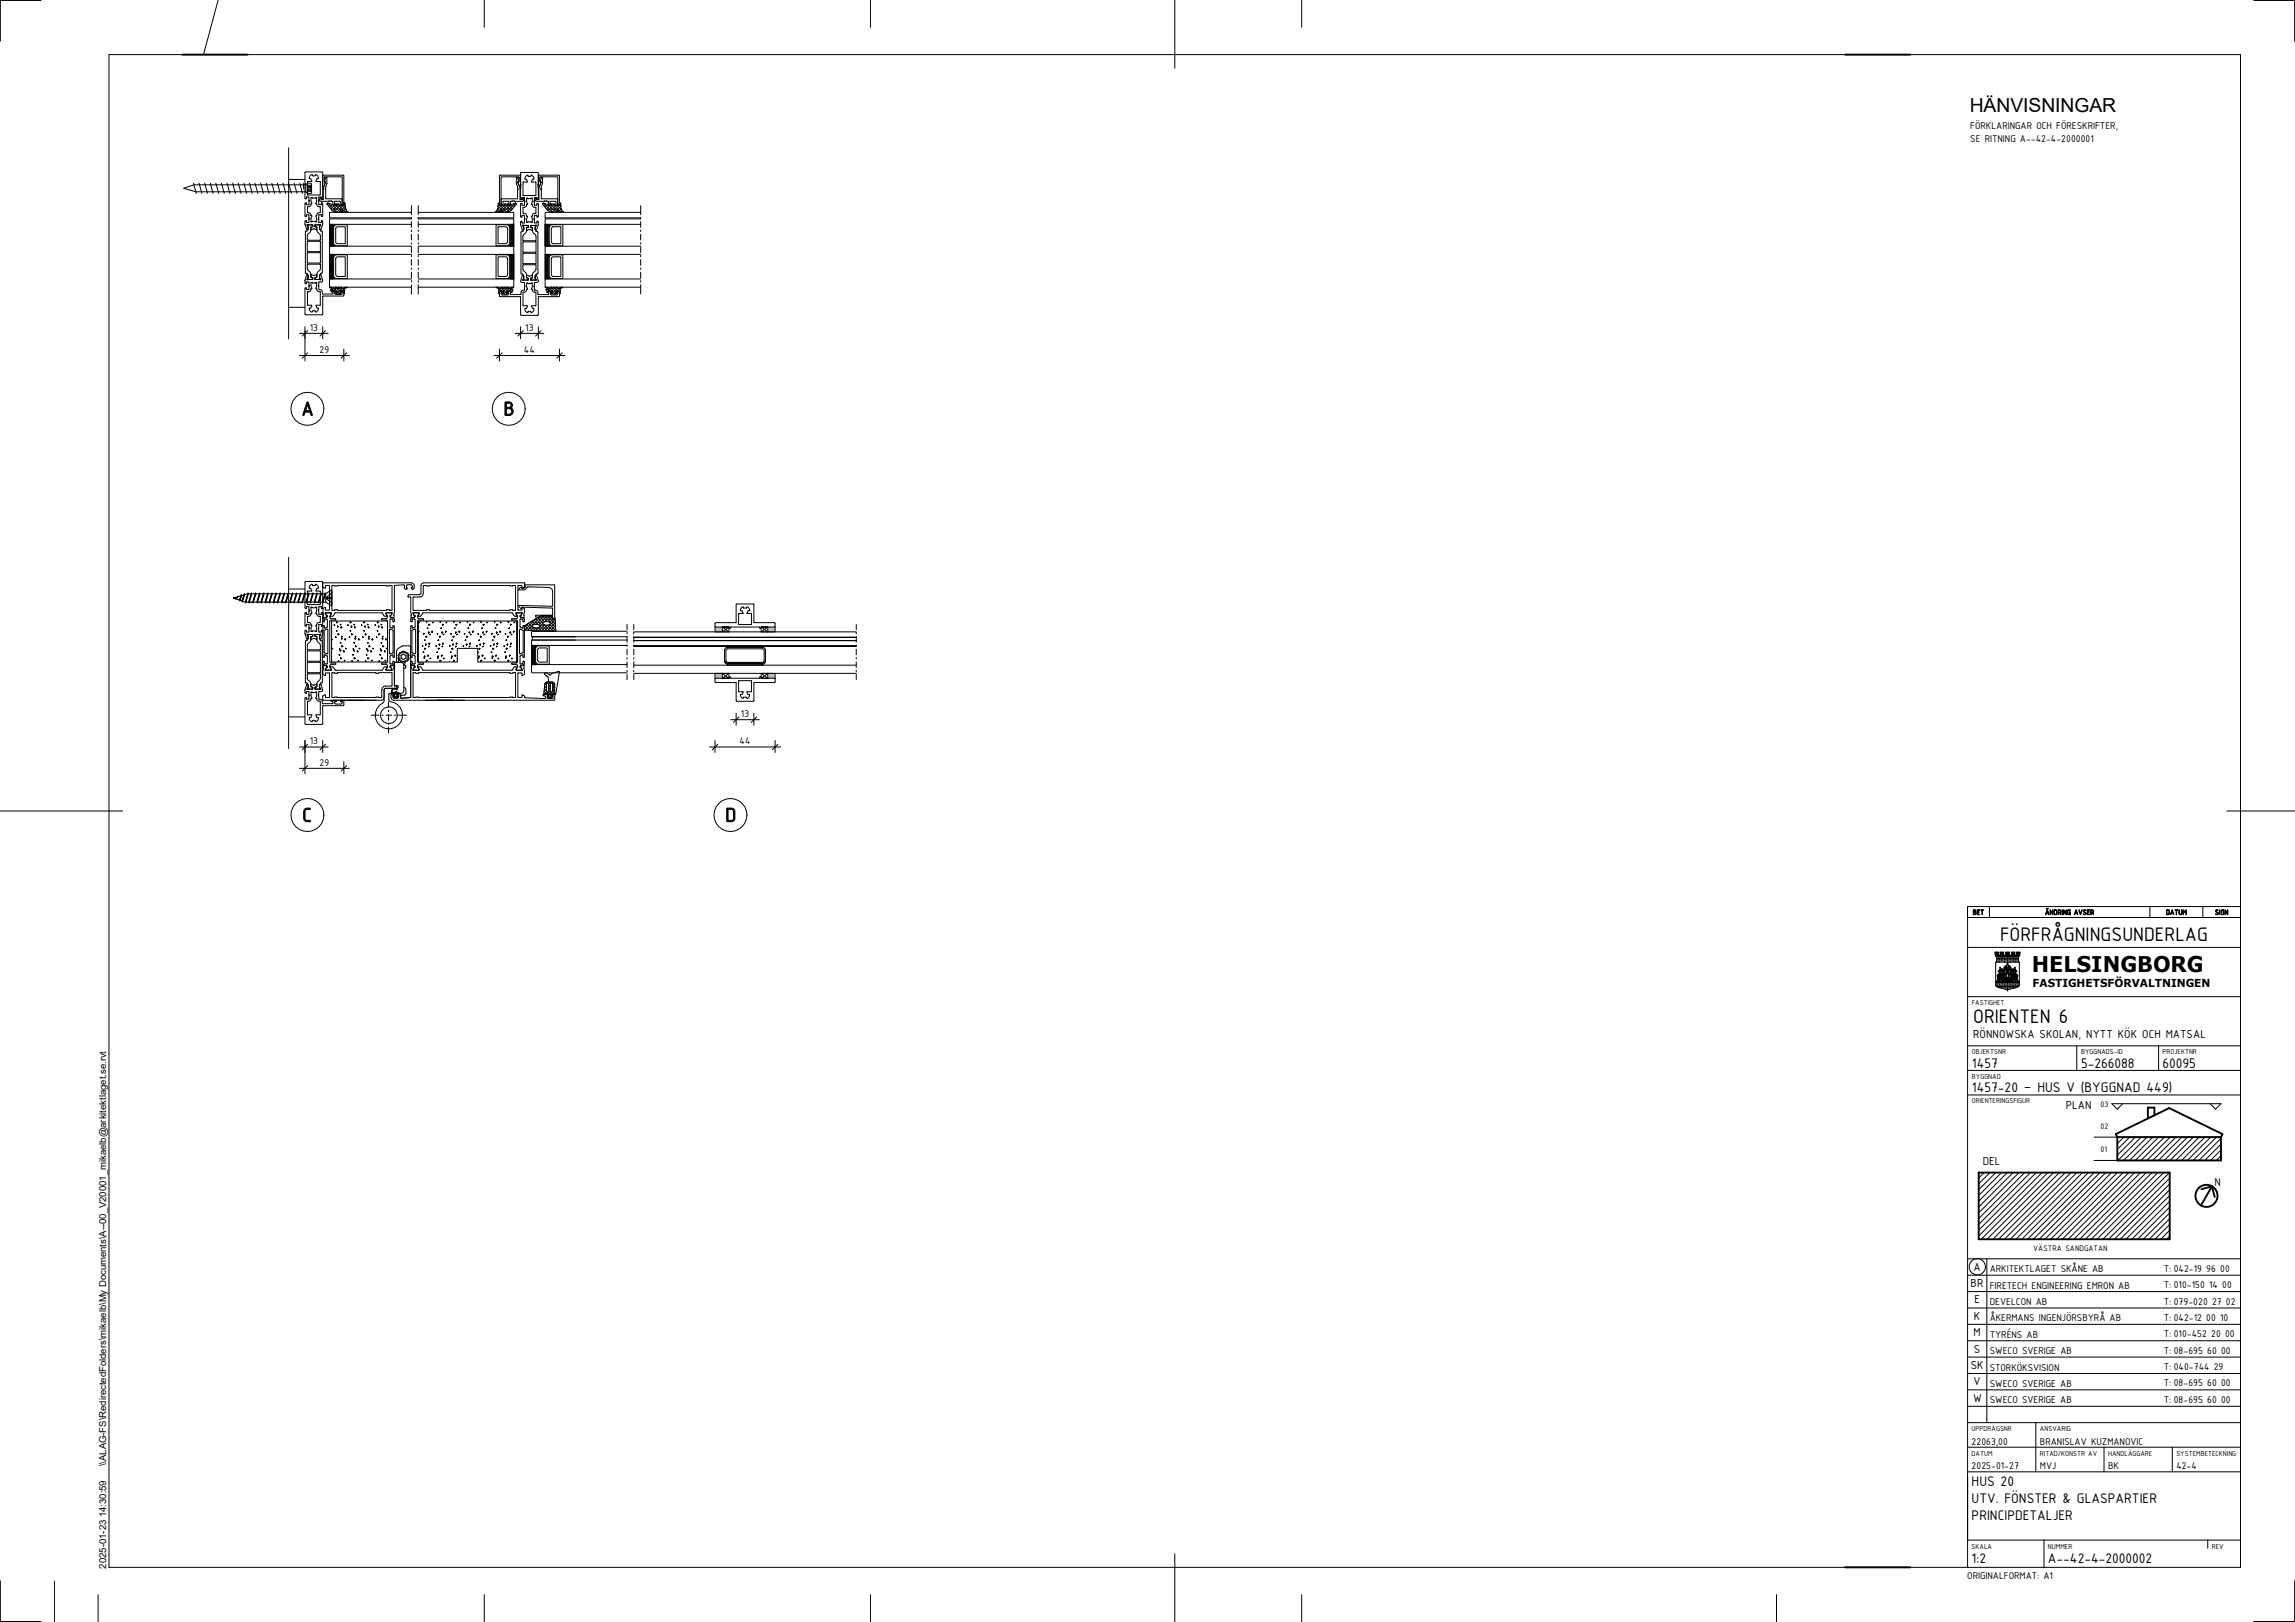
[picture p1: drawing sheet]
<svg xmlns="http://www.w3.org/2000/svg" width="841mm" height="594mm" viewBox="0 0 841 594" stroke-linecap="round" stroke-linejoin="round" font-family="sans-serif">
<defs><g id="words">
<text font-size="7.9" x="744.6" y="355.9">HELSINGBORG</text>
<g font-size="7.7">
<text x="110.5" y="152.2">A</text>
<text x="184.6" y="152.2">B</text>
<text x="110.8" y="301">C</text>
<text x="265.8" y="301">D</text>
<text x="732.9" y="344.6">FÖRFRÅGNINGSUNDERLAG</text>
<text x="723.1" y="374.8">ORIENTEN 6</text>
</g>
<text font-size="7.1" x="721.8" y="40.9">HÄNVISNINGAR</text>
<g font-size="5.5">
<text x="722.6" y="391">1457</text>
<text x="762.6" y="391">5-266088</text>
<text x="792.5" y="391">60095</text>
<text x="722.6" y="400">1457-20 – HUS V (BYGGNAD 449)</text>
<text x="722.5" y="544.2">HUS 20</text>
<text x="722.5" y="550.3">UTV. FÖNSTER &amp; GLASPARTIER</text>
<text x="722.5" y="556.6">PRINCIPDETALJER</text>
<text x="722.5" y="572.6">1:2</text>
<text x="750.5" y="572.6">A--42-4-2000002</text>
</g>
<g font-size="4.6">
<text x="723.1" y="380.3">RÖNNOWSKA SKOLAN, NYTT KÖK OCH MATSAL</text>
<text x="757" y="406.1">PLAN</text>
<text x="726.6" y="426.7">DEL</text>
<text x="811.6" y="434.4">N</text>
<text x="723.2" y="465.4">A</text>
<text x="722.2" y="471.4">BR</text>
<text x="723.6" y="477.4">E</text>
<text x="723.3" y="483.4">K</text>
<text x="723.2" y="489.4">M</text>
<text x="723.3" y="495.4">S</text>
<text x="722.2" y="501.4">SK</text>
<text x="723.2" y="507.4">V</text>
<text x="723.1" y="513.4">W</text>
</g>
<text font-size="4" x="744.9" y="361.6">FASTIGHETSFÖRVALTNINGEN</text>
<g font-size="3.9">
<text x="722" y="47.3">FÖRKLARINGAR OCH FÖRESKRIFTER,</text>
<text x="722" y="52.2">SE RITNING A--42-4-2000001</text>
<text x="113.5" y="121.1">13</text>
<text x="192.5" y="121.1">13</text>
<text x="117.1" y="129.2">29</text>
<text x="192" y="129.2">44</text>
<text x="271.5" y="262.6">13</text>
<text x="113.5" y="272.6">13</text>
<text x="271" y="272.6">44</text>
<text x="117.1" y="280.4">29</text>
<text x="729.1" y="465.8">ARKITEKTLAGET SKÅNE AB</text>
<text x="792.9" y="465.8">T: 042-19 96 00</text>
<text x="729.1" y="472">FIRETECH ENGINEERING EMRON AB</text>
<text x="792.9" y="471.8">T: 010-150 14 00</text>
<text x="729.1" y="478">DEVELCON AB</text>
<text x="792.9" y="477.8">T: 079-020 27 02</text>
<text x="729.1" y="484">ÅKERMANS INGENJÖRSBYRÅ AB</text>
<text x="792.9" y="483.8">T: 042-12 00 10</text>
<text x="729.1" y="490">TYRÉNS AB</text>
<text x="792.9" y="489.8">T: 010-452 20 00</text>
<text x="729.1" y="496">SWECO SVERIGE AB</text>
<text x="792.9" y="495.8">T: 08-695 60 00</text>
<text x="729.1" y="502">STORKÖKSVISION</text>
<text x="792.9" y="501.8">T: 040-744 29</text>
<text x="729.1" y="508">SWECO SVERIGE AB</text>
<text x="792.9" y="507.8">T: 08-695 60 00</text>
<text x="729.1" y="514">SWECO SVERIGE AB</text>
<text x="792.9" y="513.8">T: 08-695 60 00</text>
<text x="722.5" y="529.2">22063,00</text>
<text x="747.5" y="529.2">BRANISLAV KUZMANOVIC</text>
<text x="722.5" y="538.2">2025-01-27</text>
<text x="747.5" y="538.2">MVJ</text>
<text x="772.5" y="538.2">BK</text>
<text x="797.5" y="538.2">42-4</text>
<text x="720.9" y="578.5">ORIGINALFORMAT: A1</text>
</g>
<g font-size="3.5">
<text x="38.9" y="537.1" transform="rotate(-90 38.9 537.1)">\\ALAG-FS\RedirectedFolders\mikaelb\My Documents\A--00_V20001_mikaelb@arkitektlaget.se.rvt</text>
<text x="38.9" y="574.5" transform="rotate(-90 38.9 574.5)">2025-01-23 14:30:59</text>
</g>
<g font-size="3.2">
<text x="769.8" y="405.6">03</text>
<text x="769.8" y="413.4">02</text>
<text x="769.8" y="422">01</text>
<text x="745.1" y="458">VÄSTRA SANDGATAN</text>
</g>
<g font-size="2.8">
<text x="722.9" y="335">BET</text>
<text x="749.4" y="335">ÄNDRING AVSER</text>
<text x="793.7" y="335">DATUM</text>
<text x="811.7" y="335">SIGN</text>
<text x="722.6" y="368.1">FASTIGHET</text>
<text x="722.6" y="386.1">OBJEKTSNR</text>
<text x="762.6" y="386.1">BYGGNADS-ID</text>
<text x="792.5" y="386.1">PROJEKTNR</text>
<text x="722.6" y="395.3">BYGGNAD</text>
<text x="722.6" y="404.1">ORIENTERINGSFIGUR</text>
<text x="722.5" y="524.3">UPPDRAGSNR</text>
<text x="747.5" y="524.3">ANSVARIG</text>
<text x="722.5" y="533.3">DATUM</text>
<text x="747.5" y="533.3">RITAD/KONSTR AV</text>
<text x="772.5" y="533.3">HANDLÄGGARE</text>
<text x="797.5" y="533.3">SYSTEMBETECKNING</text>
<text x="722.5" y="567.3">SKALA</text>
<text x="750.5" y="567.3">NUMMER</text>
<text x="810.5" y="567.3">REV</text>
</g>
</g></defs>
<path d="M262.1 229.8h21.8v18.5h-21.8z" fill="#c0c0c0"/>
<g fill="none" stroke="#000" stroke-width=".37">
<path d="M79.9 0l-5.3 20M177.5 0v10M319 0v10M430.5 0v25M477 0v10M39.9 20h781.2v554.1h-781.2zM105.8 54.1v70M70.9 67.1l1 3.7M73 67.1l1 3.7M75 67.1l1 3.7M77.1 67.1l1 3.7M79.1 67.1l1 3.7"/>
<path d="M81.2 67.1l1 3.7M83.2 67.1l1 3.7M85.3 67.1l1 3.7M87.3 67.1l1 3.7M89.4 67.1l1 3.7M91.4 67.1l1 3.7M93.5 67.1l1 3.7M95.5 67.1l1 3.7M97.6 67.1l1 3.7M99.6 67.1l1 3.7M101.7 67.1l1 3.7M103.7 67.1l1 3.7"/>
<path d="M105.8 65.7h6M105.8 67.1l1 3.7M107.8 67.1l1 3.7M109.9 67.1l1 3.7M111.1 67.1l.2 2.2M112.1 70.3v-2.6h-41l-3.8 1.3 4.5 1.3h40.3l.6 .5h1.3M112.1 67.7l.6-.6v3.7M112.7 67.1h1.3M113.2 68.6h.8v.7h-.8zM113.2 67.8v.5h.8v-.2v-.3v2.3v-.5h-.8v.5M113.6 64.5l.8-.6a.65 .65 0 0 0 .6 .5 .65 .65 0 0 0 .6-.5 1.31 1.31 0 0 1 1.1 1.5 .79 .79 0 0 0-.8 1.1l1.5 .1-.1 4.8h-4.6v-4.9h1.5a.81 .81 0 0 0-.9-1.1zM114 72.4l.6 .2 1.4-.2 .1 1.2-.4 .9 .3 .1a1.23 1.23 0 0 0 1.4 1.2v2a1.21 1.21 0 0 0-1.4 1.2l-.3 .1 .4 1-.1 1.1-1.5-.2-.2 .3-.3-.1v-1.1l.3-1-.2-.1a1.23 1.23 0 0 0-1.4-1.2v-2a1.24 1.24 0 0 0 1.4-1.2l.2-.1-.3-.9z"/>
<path d="M114.2 67.8h-1l-.5 1.2 .5 1.1h1M114.2 67.2v3.5M118.2 68.6v.1M118.2 68.7l.1 .1M118.3 67.2v.5M118.3 64.3l7.6-.1 .1 10-.3 .9-.3-.2v-10.1h-6.4l-.2 .3M118.3 68.8h.1M118.8 65.1v.1M118.8 65.8v.1M118.8 65.2v.6M118.8 65.9l.1 .7h.3M119 66.6l.5-1.6h.2l.1 2.3-.4 1"/>
<path d="M119.2 66.6l.1 .2M119.3 66.8l-.7 1.5-.3-.1M119.3 66.8l-.7 1.7-.4 .1M119.3 66.8h.1M119.4 68.4l-.3 .8 .3 .3v3.3h5.7l.3 .3v1.9l-.6 .1-.1-1.4h-2.1v.9l.6 .1v.3l-.2 .2h-.8l-.2-.2-.1-1.3-4.7-.1a.71 .71 0 0 1 .4-1.1l.1 .6h.7v-4.3M119.4 68.3v.1M119.8 74.8l.3-.4-.3 .3 .1 .2 1.5 1.8M120.1 74.3a6 6 0 0 0 4 .4M120.3 74.5l2 2.1M120.8 76l1-1.1 1.7 1.8M120.9 74.7l-.6 .7M121.3 76.5l1.6-1.6 1.8 2"/>
<path d="M121.4 76.8l1.5 .9h.8M121.4 76.8l.4 .4M122.3 76.7l.7 .6 .8 .2-.1 .3M122.3 76.7l1.4 .1a2.42 2.42 0 0 0 2.2 .9M122.8 77.2l-.4 .4M123 77.3l.5 .5M123.6 77.5l-.3 .3M123.7 74.7l2.9 3 .4-.4M124.1 74.7l-2.3 2.5M124.1 74.7l.1 .5h1.7l.2-.9 .4 .2-.5 .5 .6 .5-1.4 1.4M124.7 75.2l-1.4 1.5M124.8 76.9l.4 .5 .7 .1v.3"/>
<path d="M124.8 76.9l1.7 .7 1 .1M124.9 77.2l-.3 .4M125.2 75.2l1.7 1.7M125.2 77.4l.4 .4M125.7 77.5l-.3 .3M125.8 75.2l-1.8 1.9M126.4 74.5l.5 2.7 .6 .3-.1 .3M126.7 76.4l-.8 .9M127.4 77.5l.1 .1M150.8 77.8h-30v2h30M150.8 79.7v.5h-30v2h30M150.8 75.3v3.3"/>
<path d="M153.3 79.7v.5h35v2h-35M153.3 75.3v3.3M153.3 77.8h35v2h-35M181.6 77.7l.9-.1 1.8-.7-.5 .5-.7 .1 .1 .3M181.6 77.5l-.1 .1M182.3 76.4l.9 .9M182.6 74.5l-.5 2.7-.6 .3 .1 .3M183.2 75.2l1.9 1.9M183.4 77.5l.2 .3M183.8 75.2l-1.6 1.7M183.8 77.4l-.3 .4M184.1 77.2l.3 .4"/>
<path d="M184.3 75.2l1.5 1.5M184.9 74.7l-.1 .5h-1.7l-.2-.9-.4 .2 .5 .5-.5 .5 1.4 1.4M184.9 74.7l2.3 2.5 .4-.4M185.3 74.7l-2.8 3-.4-.4M185.5 77.5l.2 .3M186 77.3l-.4 .5M186.2 77.2l.4 .4M186.7 76.7l-.6 .6-.8 .2 .1 .3M186.7 76.7l-1.4 .1a2.34 2.34 0 0 1-2.2 .9M187.6 76.8l-1.4 .9h-.9M187.7 76.5l-1.5-1.6-1.9 2M188.1 74.7l.6 .7"/>
<path d="M188.2 76l-1-1.1-1.7 1.8M188.7 74.5l-2 2.1M188.9 74.3a6 6 0 0 1-4 .4M189.2 74.8l-.3-.4 .4 .3-.2 .2-1.5 1.8M189.9 66.6l.5 1.9 .4 .1M190 66.6l-.4-1.6h-.3l-.1 2.3 .7 1.9-.2 .3v3.3h-5.8l-.2 .3v2h.6v-1.4h2.1l.1 .9-.7 .1v.3l.3 .2h.7l.3-.2v-1.3l4.7-.1 .2-.5-.5-.6-.2 .6-.7-.1v-4.1l.2-.2M190.3 65.1v.1M190.3 65.8v.1M190.3 65.2v.6M190.3 65.9l-.1 .6-.4 .3M190.8 67.4v.5M190.8 64.3l-7.7-.1-.1 10 .3 .9 .3-.2v-10.1h6.5l.2 .3"/>
<path d="M190.8 68.2l-.4 .1M190.8 68.6v.1M192.6 64.7l.8-.5a.65 .65 0 0 0 .6 .4 .65 .65 0 0 0 .6-.4l.9 .5 .2 .9a.81 .81 0 0 0-.8 1.1l1.5 .1-.1 4.8-4.6-.1v-4.7l1.5-.1a1.09 1.09 0 0 0-.9-1.3zM193 72.6l1.6 .2 .5-.2v1.2l-.4 .9 .3 .1a1.25 1.25 0 0 0 1.4 1.2v2a1.24 1.24 0 0 0-1.4 1.2l-.3 .1 .4 1v1.1l-.4 .1-.1-.3-1.6 .2v-1.1l.4-1-.3-.1a1.23 1.23 0 0 0-1.4-1.2v-2a1.24 1.24 0 0 0 1.4-1.2l.3-.1-.4-.9zM197.3 68.2l.4 .1M197.3 64.3l7.7-.1v10l-.3 .9-.3-.2M197.3 67.4v.5M197.3 68.8h.1M197.4 68.8l.1 4.2-.8 .1-.2-.6-.4 .6 .1 .5h4.1M197.8 65.1v.1M197.8 65.8v.1M197.8 65.1l.2-.3h6.4v10.1"/>
<path d="M197.8 65.2v.6M197.8 65.9l.2 .7M198 66.6l.5-1.6h.2l.1 2.3-.6 1.9 .2 .3v3.3h5.7l.3 .3v1.9M198.2 66.6l.1 .2M198.2 66.6h-.2M198.3 66.8l-1 2M198.8 74.8l.4-.4-.4 .3 .1 .2 1.5 1.8M199.1 74.3a6 6 0 0 0 4 .4M199.3 74.5l2.1 2.1M199.8 76l1-1.1 1.7 1.8M199.9 74.7l-.6 .7M200.3 73.6h.1"/>
<path d="M200.3 76.5l1.6-1.6 1.9 2M200.4 73.6l.6 .1v1.3l.2 .2h.8l.2-.2v-.3l-.6-.1 .1-.9h2l.1 1.4 .6-.1M200.4 76.8l1.5 .9h.9M201.3 76.7l1.4 .1a2.34 2.34 0 0 0 2.2 .9M201.3 76.7l.7 .6 .8 .2-.1 .3M201.8 77.2l-.3 .4M202 77.3l.5 .5M202.6 77.5l-.3 .3M202.7 74.7l2.9 3 .4-.4M203.1 74.7l-2.3 2.5-.4-.4M203.1 74.7l.1 .5h1.7l.2-.9 .4 .2-.5 .5 .6 .5-1.4 1.4M203.8 75.2l-1.5 1.5"/>
<path d="M203.9 77.2l-.3 .4M204.2 77.4l.4 .4M204.2 75.2l1.6 1.7M204.7 77.5l-.3 .3M204.8 75.2l-1.8 1.9M205.4 74.5l.6 2.7 .5 .3-.1 .3M205.7 76.4l-.8 .9M206.5 77.5v.1M206.5 77.7l-1-.1-1.7-.7 .5 .5 .6 .1v.3M234.8 79.7v.5h-35v2h35M234.8 75.3v3.3M234.8 77.8h-35v2h35"/>
<path d="M112.6 88.4h4.8v3.7h-4.8zM112.6 92.6h4.8v3.7h-4.8zM112.9 82.4l-.1 .1a1.57 1.57 0 0 1-.6 2.1l-.3 .3v15l.6 .3 .4 .8M112.9 82.4h1.7v.6l-.7 .4M112.9 82.4l-.5-.1 .5 .8M112.9 83.4h.1M112.9 83.1h.1M112.9 83.1v.9l-.5 .1a4.1 4.1 0 0 1-.6-3.2l.4-.1 .2 .7h.7l.3-1.4-.3-1.4h-.8l-.1 .6-.4-.2v-4.5l.4-.3 .1 .6 .8 .1 .3-1.4-.3-1.4h-.8l-.1 .6-.4-.2v-9.4l.2-.2h6l.3 .2v9.4l-.4 .2-.2-.6h-.8l-.2 1.4 .2 1.4 .8-.1 .2-.6 .4 .3v4.5l-.4 .2-.2-.6h-.9v2.7l.9 .1 .1-.7 .4 .1a4.3 4.3 0 0 1-.6 3.2l-.5-.2v-.8M113.9 84l.1 .1a1.75 1.75 0 0 1 2 0l.1-.1M114.4 82.4l.1 .6-.6 .2a2.29 2.29 0 0 1-1.1 2.6v2.2h4.5l-.1-2.2a1.99 1.99 0 0 1-1.1-2.5M115.7 82.4l-.1 .6 .5 .3M116.1 83.3v.1"/>
<path d="M117.1 83.1h.1M117.1 83.4h.1M117.1 82.4l.5-.1-.5 .8M117.2 82.4l.1 .1a1.54 1.54 0 0 0 .6 2.1l.2 .3v15l-.6 .3-.4 .8M117.2 82.4h-1.8v.6l.7 .3M120.8 82.2v8M121 82.2v8M121 93.2v9M121.2 82.2v8M121.2 93.2v9M121.4 82.2v8M121.4 93.2v9"/>
<path d="M121.6 82.2v8M121.6 93.2v9M121.8 82.2v8M121.8 93.2v9M122 82.2v.6M122 89.5v.7M122 93.2v.7M122.2 82.2v.4M122.2 89.7v.5M122.3 83.1l.7-.8h4.3v7.7h-4.3l-.7-.7zM122.3 94.1l.7-.8h4.3v8.7h-4.3l-.7-.7zM122.6 82.2l-.7 .7v6.5l.7 .8"/>
<path d="M122.6 93.2l-.7 .7v7.5l.7 .8M123.5 83.1h3v6.2h-3l-.5-.5v-5.2zM123.5 94.1h3v7.2h-3l-.5-.5v-6.2zM150.8 90.2h-30v3h30M150.8 81.2v2.1M150.8 84.3v.5M150.8 85.8v2.1M150.8 88.9v.5M150.8 90.4v2.1M150.8 93.5v.6M150.8 95.1v2.1M150.8 98.1v.6"/>
<path d="M150.8 99.7v2.1M153.3 81.2v2.1M153.3 84.3v.5M153.3 85.8v2.1M153.3 88.9v.5M153.3 90.4v2.1M153.3 93.5v.6M153.3 95.1v2.1M153.3 98.1v.6M153.3 99.7v2.1M153.3 90.2h35v3h-35M181.8 82.3h4.2l.8 .8v6.2l-.8 .7h-4.2z"/>
<path d="M181.8 93.3h4.2l.8 .8v7.2l-.8 .7h-4.2zM182.5 83.1h3l.5 .5v5.2l-.5 .5h-3zM182.5 94.1h3l.5 .5v6.2l-.5 .5h-3zM186.4 82.2l.8 .7v6.5l-.8 .8M186.4 93.2l.8 .7v7.5l-.8 .8M186.9 93.2v.4M186.9 82.2v.4M186.9 89.7v.5M187.1 93.2v.7M187.1 82.2v.6M187.1 89.5v.7M187.3 93.2v9"/>
<path d="M187.3 82.2v8M187.5 93.2v9M187.5 82.2v8M187.7 93.2v9M187.7 82.2v8M187.9 93.2v9M187.9 82.2v8M188.1 93.2v9M188.1 82.2v8M188.3 82.2v8M191.7 88.6h4.6l.1 3.7h-4.7zM191.7 92.8h4.7v3.7h-4.7z"/>
<path d="M191.8 83h.1M191.9 83v.3M191.9 82.6l-.5-.1 .4 .5M191.9 83.3h.1M192.9 83.6l.8-.4v-.6h-1.9l.1 1.3-.3 .8-.7 .4v15l.7 .3 .3 .8M192.9 84.2l.2 .1M193.1 84.3h.1M194.7 82.6l-.1 .6 .5 .2a2.26 2.26 0 0 0 1.2 2.6v2.2l-4.6-.1 .1-2.1a2.48 2.48 0 0 0 1.2-2.6l.5-.2-.1-.6M195.1 84.2l-1.1-.2-.9 .3M196.2 82.6l.4-.1-.4 .5M196.2 82.6l-.1 1.3 .3 .7 .7 .5v15l-.6 .3-.4 .8M196.2 82.6h-1.8v.6l.7 .4"/>
<path d="M196.2 83l-.1 1.1 .5 .2a4.3 4.3 0 0 0 .6-3.2l-.4-.1-.1 .6h-.8l-.2-1.3 .2-1.4h.8l.2 .6 .4-.2v-4.5l-.4-.3-.2 .6h-.8l-.2-1.3 .2-1.4h.8l.2 .6 .4-.2v-9.4l-.3-.2h-6l-.2 .2v9.4l.4 .2 .1-.6h.9l.2 1.4-.2 1.3h-.9l-.1-.6-.4 .3v4.5l.4 .2 .1-.6h.9l.2 1.4-.2 1.3h-.9l-.1-.6-.4 .1a4.3 4.3 0 0 0 .7 3.2l.4-.1 .1-.9M196.2 83h.1M199.8 93.2v9M199.8 90.2v-8v8M200 93.2v9M200 82.2v8M200.2 93.2v9M200.2 82.2v8M200.4 93.2v9M200.4 82.2v8M200.6 93.2v9M200.6 82.2v8"/>
<path d="M200.8 93.2v9M200.8 82.2v8M201 93.2v.7M201 82.2v.6M201 89.5v.7M201.2 93.2v.4M201.2 82.2v.4M201.2 89.7v.5M201.3 94.1l.7-.8h4.3v8.7h-4.3l-.7-.7zM201.3 83.1l.7-.8h4.3v7.7h-4.3l-.7-.7zM201.7 93.2l-.8 .7v7.5l.8 .8M201.7 82.2l-.8 .7v6.5l.8 .8"/>
<path d="M202.5 94.1h3v7.2h-3l-.5-.5v-6.2zM202.5 83.1h3v6.2h-3l-.5-.5v-5.2zM234.8 90.2h-35v3h35M234.8 81.2v2.1M234.8 84.3v.5M234.8 85.8v2.1M234.8 88.9v.5M234.8 90.4v2.1M234.8 93.5v.6M234.8 95.1v2.1M234.8 98.1v.6M234.8 99.7v2.1"/>
<path d="M105.8 112.5h6M111.8 119.7v12.5M112.8 101.9l-.4 .5h.5M112.8 101.9l.1-1.1-.5-.1a4.1 4.1 0 0 0-.6 3.1l.4 .1 .1-.6h.9l.2 1.4-.2 1.3M112.9 101.9v.5M112.9 101.3h.1M112.9 101v.1M112.9 101.1v.8M113.1 106.1l-.8-.1-.1-.6-.4 .3v9.3l.2 .3 6.2-.1 .1-6.7 7.5-.1 .2-.2v-1.5M113.2 106l-.1 .1M113.9 101.4l.1 .1M114 101.5l.6 .2v.6l-1.7 .1"/>
<path d="M114 103.5l1.5 .2 .5-.2 .1 1.2-.4 .9 .3 .1a1.21 1.21 0 0 0 1.4 1.2v4.8l-1.5 .1a.79 .79 0 0 0 .8 1.1 1.31 1.31 0 0 1-1.1 1.4 .65 .65 0 0 0-.6-.4 .65 .65 0 0 0-.6 .4 1.32 1.32 0 0 1-1.1-1.4 .81 .81 0 0 0 .9-1.1l-1.5-.1v-4.8a1.24 1.24 0 0 0 1.4-1.2l.2-.1-.3-.9zM114 101.5l.4 .2v.7M116.1 101.5l-.7 .2v.6l1.8 .1M116.1 101.5a2.35 2.35 0 0 1 1.1-2.6l.2-2.1h-4.6v2.1a2.48 2.48 0 0 1 1.2 2.6M116.1 101.5l-.5 .2 .1 .7M116.1 101.4v.1M116.1 100.7l-1.1 .2-1.1-.2M117.1 101.3h.1M117.1 101v.1M117.1 101.1l.1 .8M117.2 101.9v.5M117.2 101.9l.4 .5h-.5"/>
<path d="M117.2 101.9l-.1-1.1 .4-.2 .8 2.2-.5 .5h-1v2.7a1.29 1.29 0 0 1 1.4 1.7h3.8v-.7l-.7-.2 .2-.4h1.5l.3 .4M118.3 119.7v4.4M120.8 102.2v-9v9M120.9 105.2l.2 .2 .2-.2M121.6 105.8l.1 .2M121.6 105.8l-.6 .5 .9-.4 .2 .7 1 .1M122 101.5v.7M122 106.3l.4 .4M122.1 105.5l-.5 .5M122.2 101.7v.5M122.4 105.6l2.1 2.1M123 105.2l.2 .2"/>
<path d="M123.1 105.2l-.6 .5-1.7-.4 .8 .5M123.1 105.2l.4 .5 .5-.5 .6 .4M123.1 106.7l.2-.1v.2M123.1 107.4a1.28 1.28 0 0 0 1.8 0M123.3 105.4l-1.3 1.2M123.3 106.8l.1 .3-.3 .1 .2 .3M123.5 105.7l1.2 1.1M124.3 105.5l-1.2 1.2M124.6 105.7l1 1M124.6 105.6l.4-.4 .5 .5 1.8-.4-1 .4v1.8h-.3M124.7 107.2l-.6 .6M124.7 106.8v.3l.3 .2"/>
<path d="M125 107.3l-.1 .1M125.3 105.5l-2 2M125.6 105.6l.7 .7M126 106.8l-1.3-.2v.2M126 107.1l.3 .3M126 106.7l-.2-.3-1 .1v.4l.6 .1-.1 .7-.4 .1-2.1-.1-.2-.7 .7-.2M126.3 106.6l-.3 .3M126.3 105.3l.3 .2M126.6 105.2l-1.4 1.5M150.8 102.8v.5M150.8 104.3v3.4M150.8 102.2h-30v3h30"/>
<path d="M153.3 102.8v.5M153.3 104.3v3.4M153.3 102.2h35v3h-35M182.4 105.2l1.5 1.5M182.7 105.3l-.2 .2M182.8 106.6l.2 .3 .3-.3M183 107.1l-.2 .3M183.4 105.6l-.6 .7M183.7 105.5l2.1 2 .2-.9M184 106.6l.3 .3-.2 .4a1.29 1.29 0 0 0 1.8 .1M184.1 106.7l.2-.1v.2M184.1 106.7h-1.1l.1 1.9 7.7 .1v6.6l.2 .2 6.2-.1 .1-6.7 7.7-.1v-1.9l-1.3-.1v.2"/>
<path d="M184.3 106.8v.4M184.3 107.2l.7 .6M184.5 105.7l-1 1M184.7 105.5l1.3 1.2M185.5 105.7l-1.2 1.1M185.8 105.4l1.2 1.2M185.9 105.2l.6 .5 1.8-.4-.9 .4 .6 .6-.9-.4-.2 .8M185.9 105.2l-.4 .5-.5-.5-.5 .5-.5-.5-.5 .5-1.7-.4 .9 .4 .1 1.8h.2M185.9 106.7l-.2-.1v.5l.7 .1v.3l-.5 .6-2.1-.2-.2-.7h.7M186 105.2l-.2 .2M186.6 105.6l-2 2.1M186.9 101.7v.5"/>
<path d="M186.9 105.5l.6 .5M187 106.3l-.4 .4M187.1 101.5v.7M187.5 105.8l-.2 .2M188.1 105.2l-.2 .2-.2-.2M188.3 102.2v-9v9M190.8 119.7v4.4M191.8 102.1l-.4 .5h.5M191.9 102.1h-.1M191.9 101.3v.8M191.9 101.5h.1M191.9 101.2v.1"/>
<path d="M191.9 101.9v.2M192 101.8l-.1-.9h-.4l-.7 2.1 .5 .5h.9l.1 1.5M192 101.8l-.1 .1M192.3 105l-.1 1.2a1.24 1.24 0 0 0-1.3 1.7h-3.8l-.1-.7 .7-.2v-.2l-1.8-.1M192.3 105h.1M192.9 101.6l.6 .4-.1 .6M192.9 101.6a1.97 1.97 0 0 0-1.1-2.5l-.1-2.1h4.6v2.1a1.97 1.97 0 0 0-1.2 2.5M192.9 101.6l.8 .3v.6l-1.8 .1v-.5M193.4 103.8h.1M193.4 103.8h1.2M193.4 103.8h-.4v1.1l.4 .9-.3 .1a1.23 1.23 0 0 1-1.4 1.2v4.8l1.5 .1a.81 .81 0 0 1-.8 1.1l.2 .9 .8 .5a.65 .65 0 0 1 .6-.5 .65 .65 0 0 1 .6 .5l.9-.5 .2-.9a.81 .81 0 0 1-.8-1.1l1.5-.1v-4.8a1.24 1.24 0 0 1-1.4-1.2l-.3-.1 .4-.9v-1.1h-.5M194.6 102l.1 .6"/>
<path d="M194.6 101.9v.1M194.6 103.8h.1M195.1 100.9l-1.1 .2-1.1-.2M195.1 101.6l-.5 .3M195.1 101.6l-.7 .3v.6l1.8 .1M196.1 101.5h.1M196.1 101.2v.1M196.1 101.3l.1 .8M196.2 102.1h.1M196.2 102.1v.5M196.2 102.1l-.1-1.1 .4-.1 .8 2.1-.5 .5h-.9l-.1 2.7a1.22 1.22 0 0 1 1.3 1.6l3.8 .1 .1-.7-.7-.2v-.2l1.8-.1M196.2 102.1l.4 .5h-.4"/>
<path d="M197.3 119.7v4.4M199.9 105.2l.3 .2 .1-.2M200.6 105.8l.1 .2M201 101.5v.7M201 106.3l.4 .4M201.1 105.5l-.5 .5M201.2 101.7v.5M201.4 105.6l2.1 2.1M202 106.6l.3 .3-.2 .4M202 105.2l.2 .2M202.1 106.7l.2-.1 .1 .5-.7 .1-.1 .3 .5 .6 2.2-.2 .1-.7h-.6M202.3 105.4l-1.2 1.3-.2-.8-.9 .4 .7-.6-.9-.4 1.7 .4 .5-.5 .5 .5 .5-.5 .6 .4"/>
<path d="M202.5 105.7l1.2 1.1M203.3 105.5l-1.2 1.2M203.6 105.7l1 1M203.6 105.6l.4-.4 .5 .5 1.8-.4-1 .4v1.8h-.3M203.7 107.2l-.6 .6M203.7 106.8l.1 .4M203.9 107.2l.1 .1a1.29 1.29 0 0 1-1.9 .1M204 106.6l-.1 .5M204.3 105.5l-2 2-.2-.2M204.6 105.6l.7 .7M204.8 106.6l.2 .3 .3-.3M205 107.1l.3 .3"/>
<path d="M205.3 105.3l.3 .2M205.6 105.2l-1.4 1.5M234.8 102.2h-35v3h35M234.8 102.8v.5M234.8 104.3v3.4M109.8 122.1h10.5M109.8 130.2h18.2M112.8 121.1l-2 2M112.8 129.2l-2 2M119.3 121.1l-2 2M126 127.8v4.4M127 129.2l-2 2"/>
<path d="M181 130.2h26M183 127.8v4.4M184 129.2l-2 2M188.8 122.1h10.5M191.8 121.1l-2 2M198.3 121.1l-2 2M205 127.8v4.4M206 129.2l-2 2M85.6 219l1.5-.4-.8 .7-.7-.3 .7 .3M86.5 219.4l1.2 .4 .8-2-.6 2.3M88.3 218.2l-.9 .3-1 1 .9-1.2M89.4 217.9l-.8 .2-.7 1.8 .7 .2 1-2.6-.8 3 .9-2.7 1.1-.3-1 3.1-.9-.4"/>
<path d="M90.9 217.1l-.9 3.8M91.1 217.5h1l-1 3.1h-1zM92.2 217.1l-1 3.8M92.3 217.5h1.3l-1 3.1h-1.3zM93.7 217.1l-1 3.8M93.8 217.5h1.3l-1 3.1h-1.3zM95.2 217.1l-1 3.8M95.3 217.5h1.3l-1 3.1h-1.3zM96.7 217.1l-1 3.8M96.8 217.5h1.3l-1 3.1h-1.3zM98.2 217.1l-1 3.8M98.3 217.5h1.3l-1 3.1h-1.3z"/>
<path d="M99.7 217.1l-1 3.8M99.8 217.5h1.3l-1 3.1h-1.3zM101.2 217.1l-1 3.8M101.3 217.5h1.3l-1 3.1h-1.3zM102.7 217.1l-1 3.8M102.8 217.5h1.3l-1 3.1h-1.3zM104.2 217.1l-1 3.8M104.3 217.5h1.3l-1 3.1h-1.3zM105.7 217.1l-1 3.8M105.8 215.7h6M105.8 204.2v70M105.8 217.5h1.3l-1 3.1h-1.3z"/>
<path d="M107.2 217.1l-1 3.8M107.3 217.5h1.3l-1 3.1h-1.3zM108.7 217.1l-1 3.8M108.8 217.5h1.3l-1 3.1h-1.3zM110.2 217.1l-1 3.8M110.3 217.5h1.3l-1 3.1h-1.3zM111.7 217.1l-1 3.8M111.8 217.5h1.3l-1 3.1h-1.3zM113.2 217.1l-1 3.8M113.3 217.5h1.3l-1 3.1h-1.3zM113.6 214.5l.8-.5a.65 .65 0 0 0 .6 .4 .65 .65 0 0 0 .6-.4l.9 .5 .2 .9a.82 .82 0 0 0-.8 1.1l1.5 .1v4.7l-4.6 .1-.1-4.8 1.5-.1a1.12 1.12 0 0 0-.9-1.3zM114.7 217.1l-1 3.8"/>
<path d="M114.8 217.5h1.3l-1 3.1h-1.3zM116.2 217.1l-1 3.8M116.3 217.5h1.3l-1 3.1h-1.3zM117.7 217.1l-1 3.8M117.8 217.5h1.3l-1 3.1h-1.3zM118.3 213.2l-.3-.2h-6l-.2 .2v9.4l.4 .2 .1-.6h.9l.2 1.4-.2 1.4h-.9l-.1-.7-.4 .3v4.5l.4 .2 .1-.6h.9v2.7l-.9 .1-.1-.6h-.4a4.1 4.1 0 0 0 .6 3.2l.5-.1v-.9l-.5-.8 .5 .1M118.3 214.9l.9 .5 .1-.9 1.5 .1v8.7l-1.5 .1-.1-.9-.8 .5 .2 3.2 1.3-.4M118.3 213.2v9.4l-.4 .2-.2-.6h-.9l-.1 1.4 .1 1.4h.9l.2-.7 .4 .3v4.5l-.4 .2-.2-.6h-.9v2.8h.9l.1-.6h.4a4.3 4.3 0 0 1-.6 3.2l-.5-.1v-.9l.5-.8-.5 .1M118.3 213.6h33a1.47 1.47 0 0 1 0 2.2l-.6-.3 .3-.2 .1-.6-.5-.5-1.5 .1-.2 .9 .4 .3-.5 .3-.4-.1-.2-1.3-.3-.2-3.4 .3-.1 10.8M119.2 217.1l-1 3.8M119.3 217.5l-1 3.1h1.1v-3.1l2-1.4v5.8l-2-1.3M121.6 219.2h-2.1l2.1 1.6"/>
<path d="M121.6 217.2l-2.1 1.6h2.1M121.7 214.5h21.9v9l-1.8-.2-.1 .3h-18.1l-.1-.3h-.8l-.1 .3-.9-.1zM155.2 214.5h33.6l.1 8.9-31.6 .2-.1-.3h-.8l-.1 .3-4.9-.1v-4.8h2.4l.7-.2 .4-.5zM189.9 215.9l1-.7 1.1 .3 .5-.6-.2-.2 .1-.5h10.8v12.7h-.8l-.3-.9-5.8-.2 .1-.5h6.1v-2.5l-11.2-.4-.2 .6-1.2-1.2 12.6 .2v-5.3l-.2-.8-.5-.5-8.3-.5-1.2 1.2zM91.3 220.6h1.1M94.3 220.6h1.1M97.3 220.6h1.1M100.3 220.6h1.1M103.3 220.6h1.1M106.3 220.6h1.1M109.3 220.6h1.1M112.3 220.6h1.1"/>
<path d="M112.6 238.4h4.8v3.7h-4.8zM112.9 232.4v1.3l-.3 .8-.7 .4v15l.7 .4 .3 1.6M112.9 232.4h1.7v.6l-.6 .3M113.9 234l.2 .1M114 233.3l-.1 .1M114 233.2l-.1 .1M114.2 234.1l.8-.3 .9 .3M114.2 234.1h-.1M114.4 232.4v.6l-.4 .2M114.4 231.1h1.2M114.4 231.1v.1M114.4 231.2h-.4v-1.1l.3-.9-.2-.2a1.23 1.23 0 0 0-1.4-1.2v-2a1.24 1.24 0 0 0 1.4-1.2l.2-.1-.3-.9v-1.1l.3-.1 .2 .2 1.5-.2 .1 1.2-.4 .9 .3 .1a1.21 1.21 0 0 0 1.4 1.2v2a1.21 1.21 0 0 0-1.4 1.2l-.3 .2 .4 .9v1.1h-.5"/>
<path d="M115.3 220.6h1.1M115.6 231.1v.1M115.7 232.4l-.1 .6 .5 .2M115.9 234.1h.1M116.1 233.3v.1M116.1 233.2v.1M116.1 234l-.2 .1M116.1 233.3a2.03 2.03 0 0 0 1.1 2.5l.1 2.2h-4.7l.2-2.2a2.01 2.01 0 0 0 1.1-2.5M117.2 232.4l-.1 1.3 .3 .8 .7 .4v7.5v7.5l-.7 .4-.2 1.6M117.2 232.4h-1.8v.6l.7 .3M118.8 230.9l1.1-.5 .2 .2-.1 8.9-1.2-.6zM119.5 224.5l-.2 .3 .6 .7"/>
<path d="M119.8 225.5l.1 .3M119.8 225.9l-1.4 .8-.1 .8 .5 .3 .1-.8 .9-.3 .1 2.9-1 .5-.1-.9-.5 .2v11.1l.5 .3 .1-1 1 .5 .1 2.7-.4 .2-.6-.2-.4-.8-.3 .2v.7l1.5 1M121.2 224.5l.2 .3-.5 .9 .1 .7 1.9 .2 .2 .4-1.8 .1-.5 .5v14.7l.5 .5 1.8 .2-.2 .3-1.9 .2-.1 .7 .5 .9-.2 .4M121.5 227.5h20.5v15h-20.5zM121.5 234.1l.2 .2zM121.6 237.4l.4 .2-.3 .1zM122.5 228.8l.2 .3h-.3zM123 233.2l.3 .3h-.3zM123.3 230.9l.3 .2-.2 .1zM123.4 227.6l.4 .4-.5 .1zM123.7 229.3l.3 .3h-.3v-.3l.3 .3h-.3zM123.9 232l.4 .4-.5 .1z"/>
<path d="M124.2 239.7l.4 .2-.2 .2zM124.5 237.6l.2 .3h-.3zM124.7 228.6l.3 .2-.2 .1zM124.7 238.1l.3 .3h-.3v-.3l.3 .3h-.3zM124.7 235.3l.4 .2-.3 .1zM125 229.6l.3 .3h-.3v-.3l.3 .3h-.3zM125.2 233.7l.2 .3h-.3l.1-.3 .2 .3h-.3zM125.2 233l.3 .2-.2 .1zM125.3 236.4l.4 .4-.4 .1zM126 238.4l.2 .3h-.3l.1-.3 .2 .3h-.3zM126.4 234l.3 .3h-.3v-.3l.3 .3h-.3zM126.6 237.4l.4 .2-.3 .1z"/>
<path d="M127.5 228.8l.2 .3h-.3zM128 233.2l.2 .3h-.2zM128.3 230.9l.3 .2-.2 .1zM128.4 227.6l.4 .4-.5 .1zM128.7 229.3l.3 .3h-.3v-.3l.3 .3h-.3zM128.9 232l.4 .4-.5 .1zM129.2 239.7l.4 .2-.3 .2zM129.4 237.6l.3 .3h-.3zM129.6 228.6l.4 .2-.2 .1zM129.7 235.3l.3 .2-.2 .1zM129.7 238.1l.2 .3h-.3l.1-.3 .2 .3h-.3zM130 229.6l.3 .3h-.4l.1-.3 .3 .3h-.4z"/>
<path d="M130.2 233.7l.2 .3h-.3l.1-.3 .2 .3h-.3zM130.2 233l.3 .2-.2 .1zM130.3 236.4l.4 .4-.5 .1zM131 238.4l.2 .3h-.3l.1-.3 .2 .3h-.3zM131.4 234l.3 .3h-.3v-.3l.3 .3h-.3zM131.6 237.4l.4 .2-.3 .1zM132.5 228.8l.2 .3h-.3zM133 233.2l.2 .3h-.3zM133.2 230.9l.4 .2-.3 .1zM133.3 227.6l.4 .4-.4 .1zM133.7 229.3l.3 .3h-.4l.1-.3 .3 .3h-.4zM133.9 232l.4 .4-.5 .1z"/>
<path d="M134.2 239.7l.4 .2-.3 .2zM134.4 237.6l.3 .3h-.3zM134.6 228.6l.4 .2-.3 .1zM134.7 235.3l.3 .2-.2 .1zM134.7 238.1l.2 .3h-.3l.1-.3 .2 .3h-.3zM135 229.6l.2 .3h-.3l.1-.3 .2 .3h-.3zM135.1 233.7l.3 .3h-.3v-.3l.3 .3h-.3zM135.1 233l.4 .2-.2 .1zM135.3 236.4l.4 .4-.5 .1zM136 238.4l.2 .3h-.3l.1-.3 .2 .3h-.3zM136.4 234l.3 .3h-.3v-.3l.3 .3h-.3zM136.6 237.4l.3 .2-.2 .1z"/>
<path d="M137.5 228.8l.2 .3h-.3zM138 233.2l.2 .3h-.3zM138.2 230.9l.4 .2-.3 .1zM138.3 227.6l.4 .4-.4 .1zM138.7 229.3l.2 .3h-.3l.1-.3 .2 .3h-.3zM138.8 232l.4 .4-.4 .1zM139.2 239.7l.4 .2-.3 .2zM139.4 237.6l.3 .3h-.4zM139.6 228.6l.4 .2-.3 .1zM139.7 235.3l.3 .2-.2 .1zM139.7 238.1l.2 .3h-.3l.1-.3 .2 .3h-.3zM140 229.6l.2 .3h-.3l.1-.3 .2 .3h-.3z"/>
<path d="M140.1 233.7l.3 .3h-.3v-.3l.3 .3h-.3zM140.1 233l.4 .2-.3 .1zM140.3 236.4l.4 .4-.5 .1zM140.9 238.4l.3 .3h-.3v-.3l.3 .3h-.3zM141.4 234l.2 .3h-.2v-.3l.2 .3h-.2zM141.4 224.6l2.3-.2-.7 1.1M141.4 224.6l.4 1.1-1-.1-.8-1.1h-17.1l-.9 1.1-.9 .1 .3-1.2-2.3-.1 .7 1.1M141.5 224.7l.5 1-.1 .7-1.9 .2-.2 .4 1.7 .1 .5 .5v14.7l-.5 .5h-1.5l-.2 .4 2.1 .3v.8M141.6 237.4l.3 .2-.2 .1zM141.6 224.5l-.1 .2M142.9 230.4l1.2 .6v7.9l-1 .6-.4-.3zM143 225.9l1.5 .9v.8l-.4 .2-.1-.8-1-.3-.1 2.9 1 .5 .2-.9 .4 .2v11.1l-.4 .3-.2-1-1 .5v2.7l.3 .2 .6-.2 .3-.8 .4 .2v.9l-1.4 .5-.1 .3"/>
<path d="M143 225.5v.3M143.4 224.5l.2 .3-.6 .7M144.4 225.3h.1M144.4 225.3l-.1 .9-1.3-.4M150.5 237.1l-.5-.5a4.2 4.2 0 0 0-4.5 1.4l-.2 4.2 .2 .2a.66 .66 0 0 0 .7-.5 .66 .66 0 0 0-.3-.7l.2-.6a.93 .93 0 0 1 0-1.1 .93 .93 0 0 1 .9-.4 .93 .93 0 0 1 .9-.6 .93 .93 0 0 1 .8 .6 .91 .91 0 0 1 1 .4 .91 .91 0 0 1-.1 1.1 .92 .92 0 0 1 .1 1 .92 .92 0 0 1-1 .5l-.1 .3M151 230.9l1-.5 .3 .3-.1 8.8-1.2-.6zM151.7 224.5l-.2 .3 .5 .7M152 225.5v.3M152 225.9l-1.5 .9v.8l.4 .2 .2-.8 .9-.3 .1 2.9-1 .5-.2-.9-.4 .2v25.8l-.2 .3M153.3 231.2h.3l-.3 .3 .3-.3zM153.3 227.5h36v15h-14.2v-5h-7.5v5h-14.3zM153.4 224.5l.2 .3-.6 .9 .2 .7 1.8 .2 .2 .4-1.7 .1-.5 .5v14.7l.5 .5h1.5l.2 .4-2 .3-.2 .7 .6 .9-.2 .4"/>
<path d="M153.6 227.8l.2 .2-.3 .1zM154.7 236.4l.4 .1-.3 .2zM155.2 238.7l.2 .1-.3 .2zM155.2 232l.3 .1-.2 .2zM155.6 237.4l.5 .1-.4 .4zM155.6 234.3l.3 .2-.4 .1zM155.9 235.9h.3l-.2 .3-.1-.3h.3l-.2 .3zM156.1 233l.4 .1-.4 .4zM156.3 227.6l.3 .1-.3 .3zM156.7 229.9l.2 .2-.3 .1zM156.8 240h.3l-.3 .3v-.3h.3l-.3 .3zM157 231.5h.3l-.3 .3 .3-.3h-.3v.3z"/>
<path d="M157.1 236.6l.2 .2-.3 .1zM157.1 228.6l.5 .1-.4 .4zM157.2 235.6h.3l-.2 .3-.1-.3h.3l-.2 .3zM157.5 232.2l.3 .2-.4 .1zM158.2 231.2h.4l-.3 .3 .3-.3h-.4l.1 .3zM158.6 227.8l.2 .2-.3 .1zM159.7 236.4l.3 .1-.2 .2zM160.2 238.7l.2 .1-.3 .2zM160.2 232l.3 .1-.2 .2zM160.6 237.4l.5 .1-.4 .4zM160.6 234.3l.3 .2-.4 .1zM160.9 235.9h.3l-.2 .3-.1-.3h.3l-.2 .3z"/>
<path d="M161.1 233l.4 .1-.4 .4zM161.2 227.6l.3 .1-.2 .3zM161.6 229.9l.3 .2-.4 .1zM161.7 240h.4l-.3 .3-.1-.3h.4l-.3 .3zM161.9 231.5h.4l-.3 .3 .3-.3h-.4l.1 .3zM162.1 236.6l.2 .2-.4 .1zM162.1 228.6l.5 .1-.4 .4zM162.2 235.6h.3l-.3 .3v-.3h.3l-.3 .3zM162.5 232.2l.3 .2-.4 .1zM163.2 231.2h.3l-.2 .3-.1-.3h.3l-.2 .3zM163.6 227.8l.2 .2-.4 .1zM164.7 236.4l.3 .1-.2 .2z"/>
<path d="M165.1 238.7l.3 .1-.4 .2zM165.2 232l.3 .1-.3 .2zM165.6 237.4l.5 .1-.4 .4zM165.6 234.3l.3 .2-.4 .1zM165.9 235.9h.3l-.3 .3v-.3h.3l-.3 .3zM166 233l.5 .1-.4 .4zM166.2 227.6l.3 .1-.2 .3zM166.6 229.9l.3 .2-.4 .1zM166.7 240h.3l-.2 .3-.1-.3h.3l-.2 .3zM166.9 231.5h.3l-.2 .3-.1-.3h.3l-.2 .3zM167 236.6l.3 .2-.4 .1zM167.1 228.6l.4 .1-.4 .4z"/>
<path d="M167.2 235.6h.3l-.3 .3 .3-.3h-.3v.3zM167.5 232.2l.2 .2-.3 .1zM168.2 231.2h.3l-.2 .3-.1-.3h.3l-.2 .3zM168.5 227.8l.3 .2-.4 .1zM169.7 236.4l.3 .1-.2 .2zM170.2 232l.3 .1-.3 .2zM170.6 237.5h.2M170.6 234.3l.2 .2-.3 .1zM170.9 235.9h.3l-.3 .3v-.3h.3l-.3 .3zM171 233l.5 .1-.4 .4zM171.2 227.6l.3 .1-.2 .3zM171.6 229.9l.3 .2-.4 .1z"/>
<path d="M171.9 231.5h.3l-.2 .3-.1-.3h.3l-.2 .3zM172 236.6l.3 .2-.4 .1zM172.1 228.6l.4 .1-.4 .4zM172.1 235.6h.4l-.3 .3-.1-.3h.4l-.3 .3zM172.5 232.2l.2 .2-.3 .1zM173.2 231.2h.3l-.3 .3v-.3h.3l-.3 .3zM173.5 227.8l.3 .2-.4 .1zM174.7 236.4l.3 .1-.2 .2zM175.1 238.8h.3l-.3 .2M175.2 232l.3 .1-.3 .2zM175.6 237.4l.4 .1-.4 .4zM175.6 234.3l.2 .2-.3 .1z"/>
<path d="M175.9 235.9h.3l-.3 .3v-.3h.3l-.3 .3zM176 233l.5 .1-.4 .4zM176.2 227.6l.3 .1-.3 .3zM176.6 229.9l.3 .2-.4 .1zM176.7 240h.3l-.3 .3v-.3h.3l-.3 .3zM176.9 231.5h.3l-.2 .3-.1-.3h.3l-.2 .3zM177 236.6l.3 .2-.4 .1zM177 228.6l.5 .1-.4 .4zM177.1 235.6h.3l-.2 .3-.1-.3h.3l-.2 .3zM177.5 232.2l.2 .2-.3 .1zM178.2 231.2h.3l-.3 .3v-.3h.3l-.3 .3zM178.5 227.8l.3 .2-.4 .1z"/>
<path d="M179.7 236.4l.3 .1-.3 .2zM180.1 238.7l.2 .1-.3 .2zM180.1 232l.3 .1-.2 .2zM180.5 237.4l.5 .1-.4 .4zM180.6 234.3l.2 .2-.4 .1zM180.8 235.9h.3l-.2 .3-.1-.3h.3l-.2 .3zM181 233l.4 .1-.4 .4zM181.2 227.6l.3 .1-.3 .3zM181.6 229.9l.2 .2-.3 .1zM181.7 240h.3l-.3 .3v-.3h.3l-.3 .3zM181.9 231.5h.3l-.3 .3v-.3h.3l-.3 .3zM182 236.6l.2 .2-.3 .1z"/>
<path d="M182 228.6l.5 .1-.4 .4zM182.1 235.6h.3l-.2 .3-.1-.3h.3l-.2 .3zM182.5 232.2l.2 .2-.3 .1zM183.2 231.2h.3l-.3 .3v-.3h.3l-.3 .3zM183.5 227.8l.2 .2-.3 .1zM184.7 236.4l.3 .1-.3 .2zM185.1 238.7l.2 .1-.3 .2zM185.1 232l.3 .1-.2 .2zM185.5 237.4l.5 .1-.4 .4zM185.5 234.3l.3 .2-.4 .1zM185.8 235.9h.3l-.2 .3-.1-.3h.3l-.2 .3zM186 233l.4 .1-.4 .4z"/>
<path d="M186.1 227.6l.4 .1-.3 .3zM186.6 229.9l.2 .2-.3 .1zM186.6 240h.4l-.3 .3-.1-.3h.4l-.3 .3zM186.9 231.5h.3l-.3 .3v-.3h.3l-.3 .3zM187 236.6l.2 .2-.3 .1zM187 228.6l.5 .1-.4 .4zM187.1 235.6h.3l-.2 .3-.1-.3h.3l-.2 .3zM187.4 232.2l.3 .2-.4 .1zM188.2 231.2h.2l-.2 .3v-.3h.2l-.2 .3zM188.5 227.8l.2 .2-.3 .1zM189.1 224.6l.3 1.1-.9-.1-.9-1.1h-32.5l-.9 1.1-1 .1 .4-1.2-2.3-.1 .7 1.1M189.1 224.7l.6 1-.2 .7-1.8 .2-.2 .4 1.7 .1 .5 .5v14.7l-.5 .5h-1.5l-.2 .4 2 .3 .2 .6-.6 1 .1 .4h2.2l-.7-1.1"/>
<path d="M189.2 224.5l-.1 .1M189.2 224.5l2.2-.1-.7 1.1M189.3 224.5l-.2 .2M190.5 230.4l1.2 .6v7.9l-.9 .6-.4-.3zM190.7 225.9l1.5 .9v.7l-.3 .3-.4-.9-.6-.2-.3 .2v2.7l1 .5 .1-.9 .5 .2v11.1l-.5 .3-.1-1-1 .5v2.7l.3 .2 .6-.2 .4-.8 .3 .2v.7l-1.5 1M190.7 225.5v.4M190.7 225.5v.3M190.7 225.8l1.3 .4 .2-3.3-.9-.4-.1 .9-1.4-.1v-8.7l1.4-.1 .3 .9 .8-.5-.1-1.4-37.4 .1-.5 .9-.2 3.2-4.1 .1-.5 .5v.3l1 .2 .1 7.3 .2 .1 1.2-.4M191 224.5l.2 .3-.5 .7M192.2 230.1l.7 .7M192.3 229.1l1.8 1.8M192.5 230.7l3.8-4.1 4.4 4.6"/>
<path d="M193 228.7l2.2 2.4M193.6 228.3l2.8 2.9M193.9 228.1l-1.7 1.8M194.3 227.9l1 1M194.8 236.4h1.9l-.8 .8v5.5l.8 .7h-1.9zM194.8 236.4v7M195 236.4v7M195 227.4l1.1 1.2M195 236.4h15.8M195.2 236.4v7M195.3 228.9l1.6-.2a.68 .68 0 0 1 .9 .6 .68 .68 0 0 1-.9 .6h-.8a.67 .67 0 0 1-.8-.1 .67 .67 0 0 1 0-.9zM195.4 236.4v7"/>
<path d="M195.5 229.8l-1.1 1.2M195.6 236.4v7M195.7 227l1.6 1.8M195.8 236.4v7M196 236.4v.7M196.2 236.4v.5M196.3 230l1.2 1.2M196.4 236.4v.3M196.4 230l-1.1 1.1M196.6 236.4v.1M196.7 231.2h.1M197 226.2l1.9 2"/>
<path d="M197 237.8l.5-.5h3v5.2h-3l-.5-.5zM197 236.6h4.3v6.7h-4.3l-.7-.8v-5.2zM197.3 229.8l1.3 1.4M197.8 229.3l1.8 1.9M198.4 225.4l2.1 2.3M198.5 225.4l-6.3 3.8v1.1l.4 .5 4.1 .4M198.6 225.4l-5.2 5.5M198.9 228.4l-2.6 2.8M199 228.1l.7-.4h1.1a.68 .68 0 0 1 .9 .6 .68 .68 0 0 1-.9 .6l-.8 .1a.76 .76 0 0 1-1-.9zM199.4 225.4l4.2 4.4M199.6 225.4l-3 3.2M200.5 225.4l3 3.2"/>
<path d="M200.5 229l-2.1 2.2M200.7 229l2.1 2.2M200.7 225.4l-3.3 3.4M201.5 228.7l2.2 2.3M201.5 225.4l.9 .9M201.7 231.2l-2.2-2.3-2.2 2.3M201.7 225.4l-2.2 2.4-1.8-2M202.2 225.4l.2 1.1 1 .1 .2 4.6h-6.9M202.4 225.9l-1.8 1.8M202.5 226.5l1 .9M202.9 226.5l-1.4 1.4M203.5 227l-4.1 4.2"/>
<path d="M203.5 228l-3 3.2M203.6 229.1l-2.1 2.1M203.6 230.1l-1 1.1M210.8 233.2h-15.8h34.8M229.8 228.7v1.9M229.8 231.6v.5M229.8 233.1v2.1M229.8 236.2v.6M229.8 237.8v2.1M229.8 231.2h-34.8l-.2 .3 .2 2.9h15.8M229.8 234.4h-34.8l-.2 .3v1.5l.2 .2h34.8M232.3 231.4h81.5"/>
<path d="M232.3 228.7v1.9M232.3 231.6v.5M232.3 233.1v2.1M232.3 236.2v.6M232.3 237.8v2.1M262 229.4l.3 .3h4.8v1.7h-2.4v-1.7h2.4l-2.4 1.7h-2.7l.1-3.3 7.6-.1 .2-6.7 6.1-.1 .3 .2v6.6h7.5l.2 .3v3.1h-2.7l-2.4-1.7h2.4v1.7h-2.4v-1.7h4.9l.2-.3M264.7 229.7l2.4 1.7M266.5 237.1l-.5 .2-.5 .8v4l.2 .5 .8 .5M266.5 236.6h13v.5h-13zM267.1 229.7l.2 .5 .5-.5h10.4l.5 .5 .2-.5M271.5 222.8l.8-.5 .2 .5h1.1l.1-.5a1.25 1.25 0 0 1 1 1.3 .87 .87 0 0 0-1 1.1h1.7v4h-4.7v-4h1.6a.89 .89 0 0 0-.9-1.1zM279.5 237.1l.5 .2 .5 .8v4l-.1 .5-.9 .5"/>
<path d="M281.3 229.7l-2.4 1.7M313.8 233.4h-81.5h81.5M313.8 234.6h-81.5h81.5M313.8 236.6h-81.5h81.5M313.8 228.7v1.9M313.8 231.6v.5M313.8 233.1v2.1M313.8 236.2v.6M313.8 237.8v2.1M112.6 242.6h4.7l.1 3.7h-4.8zM112.8 251.9l-.4 .6 .5-.1M112.9 251.9h.1"/>
<path d="M112.9 251.9v.5M112.9 251.7l-.1 .2M112.9 251.7h.1M112.9 251.7v-1h-.5a4.1 4.1 0 0 0-.6 3.2h.4l.2-.6h.7l.3 1.4-.3 1.4h-.8l-.1-.7-.4 .3v9.4l.2 .2 6.2-.1 .1-6.7h7.5l.2-.3v-1.5l-.2-.2M113.9 251.4l.7 .4v.6h-1.7M114 253.5l1.5 .2 .5-.2 .1 1.2-.4 .9 .3 .1a1.23 1.23 0 0 0 1.4 1.2v4.8l-1.5 .1a.82 .82 0 0 0 .8 1.1l-.2 .9-.9 .5a.65 .65 0 0 0-.6-.4 .65 .65 0 0 0-.6 .4l-.8-.5-.3-.9a.83 .83 0 0 0 .9-1.1l-1.5-.1v-4.8a1.24 1.24 0 0 0 1.4-1.2l.2-.1-.3-.9zM114.1 250.6l.1 .1M114.1 250.6l-.2 .1M114.2 250.7l.8 .3 .9-.3M115.9 250.6v.1M115.9 250.6l.2 .1M116.1 251.5l-.7 .3v.6h1.8"/>
<path d="M116.1 251.4v.1M116.1 251.5l-.5 .3 .1 .6M116.1 251.5a2.02 2.02 0 0 1 1.1-2.5l.1-2.2h-4.7l.2 2.2a2.45 2.45 0 0 1 1.2 2.6l.4 .2v.6M117.1 251.7h.1M117.1 251.7l.1 .2M117.1 251.7v-.9l.5-.1 .7 2.1-.5 .5h-1v2.7a1.26 1.26 0 0 1 1.4 1.7h3.7l.1-.7-.7-.2 .2-.3M117.2 251.9h.1M117.2 251.9v.5M117.2 251.9l.4 .6-.5-.1M118.4 247h.1M118.4 247l.8 .4 .1-.9 1.5 .1v8.7l-1.5 .1v-.8l-.3-.1-.7 .5 .1 1.5h21.4l.8-.5 .2-.5M119.9 244.1l-.1 .3"/>
<path d="M119.9 244.4l-.6 .7 .2 .4M119.9 244.1l-1.3-.4-.2 3.3M121.5 242h.1M121.7 246.4l1.8 .2 .1-.2h14.2l.1 .2h.8l.1-.2h4.7l.2 4.7-2.4 .2-.7 .1-.5 .5-.3 3.6h-18zM123 256.5l.3 .4-.7 .1 .2 .7 2.1 .2 .5-.5v-.4l-.6-.1 .2-.4M124 242l.2 .3h-.3zM124.8 240.8l.4 .4-.4 .1zM126.2 241.8l.3 .2-.2 .1zM129 242l.2 .3h-.3zM129.8 240.8l.4 .4-.4 .1zM131.1 241.8l.4 .2-.3 .1zM134 242l.2 .3h-.3z"/>
<path d="M134.8 240.8l.4 .4-.4 .1zM136.1 241.8l.4 .2-.3 .1zM138.9 242l.3 .3h-.3zM139.8 240.8l.4 .4-.5 .1zM141.1 241.8l.4 .2-.3 .1zM141.9 244.4l-.4 1 2.2 .1-.7-1.1M141.9 244.4l-1.1-.1-.8 1.2-16.6 .1-.6-.2-.8-1.1-.9-.1 .3 1.2-2.3 .1 .7-1.1M141.9 244.3l-.4 .8 .1 .4M142.4 257v2.2M143 244.4l.6 .7-.2 .4M143 244.1v.3M143 244.1l1.4-.2 .1 7.3"/>
<path d="M143.4 253.5l.6 .6M143.6 252.7l.2 .1M143.8 252.7l-.3 .4M144 253.6l-.4 .5M144.1 254.6l-.1 .1M144.2 252.2l.2 .2M144.4 254.5l.2 .2M144.5 252.1l-.4 .4M144.5 244.2l.2-1.6h2.3l.8 .5 .2 9.9-.5 .8-.5 .2h-4.5l.2 2.8a5.4 5.4 0 0 1 4.7 6.4 5.1 5.1 0 0 1-8.3 2.4 5.1 5.1 0 0 1 1.5-8.4l.3-4.9 4.7-.2 .3-.2-.1-.7-1.3-.2v-6.1M144.5 244.2v.7M144.5 251.2h.1M144.5 251.2l1 .1-.1 .7-.4 .1"/>
<path d="M144.6 254.2l.3 1M144.7 255.1l-.3 .3M144.7 254.1h.7M144.9 253.8l-.5 .5M145.1 255.2l.4 .3M145.3 252.3l-.1 .2M145.4 253.4l-.4 .3M145.4 254.2l-.2 1M145.4 254.5l.5 .5M145.5 252.8l-.5-.4h-.6l-.5 .3-.1 .9h.7M145.5 253.6l-.3-.3-.6 .3 .6 .6M145.6 253.6l.7 .4"/>
<path d="M145.6 253.6l.6 .5h-.5v.5M145.6 252.6a1.22 1.22 0 0 0-1.7-.2 1.22 1.22 0 0 0-.2 1.7h.7v.5M145.9 241a2 2 0 0 0 2.6 1.5M146.1 254.8l-.6 .7-.7 .1-.8-.8M146.1 254.7l-.8 .9M146.1 253.7l-.7 .6M146.9 240l1-.5 .9 .5v1.2l-.9 .5-1-.5zM148 251.9l.6 .1 .1 .4v1.7l-.5 .5-1.3 .2-.1 .3M148.5 242.4v.1M148.5 242.5l-.3 .9a.77 .77 0 0 1 .5 .8 .77 .77 0 0 1-.7 .7M150.5 243.1l1.5 1M150.5 240.5l.4 .3 .2-1 1 .5v2.7l-.3 .2-.6-.2-.3-.8-.4 .2"/>
<path d="M151.4 246.4l1.9 .2 .1-.2h33.5v.2h.9l.1-.2h.9l.1 8.9-37.4 .2zM152 244.4l-.7 1.1 2.3-.1-.4-1.2 1 .1 .9 1.2h32.5l.9-1.2 .9-.1-.3 1 .1 .3M152 244.1l-1.4-.2-.1 11.5-3.4 .3-.3-.2-.1-1.2-.5-.2-.5 .3 .4 .3-.1 .9-1.5 .2-.4-.2-.1-.9M152 244.4l-.5 .7 .2 .4M152 244.1v.3M155.4 240.8l.3 .1-.3 .3zM155.5 240.3h.3l-.3 .3v-.3h.3l-.3 .3zM156.2 241.8l.5 .1-.4 .4zM157.7 241l.2 .2-.3 .1zM160.3 240.8l.4 .1-.3 .3zM160.5 240.3h.3l-.3 .3v-.3h.3l-.3 .3zM161.2 241.8l.5 .1-.4 .4z"/>
<path d="M162.7 241l.2 .2-.3 .1zM165.3 240.8l.3 .1-.2 .3zM165.4 240.3h.4l-.3 .3-.1-.3h.4l-.3 .3zM166.2 241.8l.4 .1-.4 .4zM167.6 241.2v.1M175.3 240.8l.3 .1-.3 .3zM175.4 240.3h.3l-.2 .3-.1-.3h.3l-.2 .3zM176.1 241.8l.5 .1-.4 .4zM177.6 241l.3 .2-.4 .1zM180.3 240.8l.3 .1-.3 .3zM180.4 240.3h.3l-.3 .3v-.3h.3l-.3 .3zM181.1 241.8l.5 .1-.4 .4z"/>
<path d="M182.6 241l.3 .2-.4 .1zM185.3 240.8l.3 .1-.3 .3zM185.4 240.3h.3l-.3 .3v-.3h.3l-.3 .3zM186.1 241.8l.5 .1-.4 .4zM187.6 241l.2 .2-.3 .1zM190.7 244.4l.5 .7-.2 .4M190.7 244.1v.3M190.7 244.1l1.3-.4 .2 3.3-.9 .4-.1-.9-1.4 .1v8.8h1.4l.3-.9 .7 .4 .2 .7 7.3 .3 .2-.9-.8-.2-.2-.3 1.6-.3 .4 .3-.4 .4 .1 .9 1.8 .1 .3-.3v-.7l-.4-.4 .8-.3 .1 2.2-59.4-.1a1.47 1.47 0 0 1 0-2.2l.6 .3-.4 .3M196 242.7v.7M196.2 242.9v.5M196.4 243.1v.3M196.6 243.3v.1"/>
<path d="M199.3 254.3l.3 .2M199.3 254.2l.3 .3M199.5 252.3l.8 .8M199.5 251.3l.8 .7M199.6 254.5l1.1-.4-.1 .9 .5 .7M199.7 250.4l.6 .6M200.2 249.8l.4 .5M200.3 252.4l-.9 .9 1 .9M200.3 251.3l-.8 .8M200.3 253.4l-1 1M200.3 250.3h.5l.2 .2v2.7l-.2 .2-.5-.2zM200.8 247.8l-1.2-.8 .1-.6 2 .9 .4-.6 2.8-.8-1.2 8.2-.3 .4-.3-.3"/>
<path d="M200.8 247.8l.2 1.9M200.8 249.7l-1.2 1.3M200.8 254.7l.3 .3M201 250.7l.7 .6M201 252.8l1.5 1.4M201 251.7l.7 .6M201.1 254.6l-.4 .5M201.2 249.7l.6 .6M201.4 255.4h.3M201.4 255.4l-.2 .3M201.6 255.4l.3 .3M201.7 255.4l.2-.9-.2-.2-.5 .1-.1 .8 .3 .2"/>
<path d="M201.7 253.1l-1.1 1M201.7 252l-.7 .6M201.7 251l-.7 .6M201.8 250.3h.4l.3 .2v2.7l-.3 .2-.5-.2zM201.9 249.7l-.9 .8M201.9 254.7l.5 .4M202.2 249.7l1.1 1.1M202.2 254.6l-.3 .3M202.5 254.2l-.4 1.3-1 .2M202.5 254.2h.8l-.1-4a3.3 3.3 0 0 0-3.5 0l-.4 4.1M202.5 251.1l.8 .7M202.5 252.1l.8 .8"/>
<path d="M202.5 253.2l.8 .7M202.8 249.9l-.4 .4M203.3 250.5l-.8 .7M203.3 252.5l-1.8 1.8-.8-.9M203.3 253.6l-.7 .6M203.3 251.5l-.8 .8M229.8 240.9v.5M229.8 242.4v2.1M229.8 245.5v.5M229.8 247v1.9M229.8 243.4h-34.8l-.2 .3v2.5l.2 .2h34.8M232.3 246.6h81.5"/>
<path d="M232.3 243.6h81.5M232.3 240.9v.5M232.3 242.4v2.1M232.3 245.5v.5M232.3 247v1.9M266.5 242.6h13zM266.5 243.1v.5v-.5h13v.5v-.5zM267.1 246.6l-2.4 1.8M270.7 249.3h4.7v4l-1.7 .1a.87 .87 0 0 0 1 1 1.25 1.25 0 0 1-1 1.4l-.1-.5h-1.1l-.2 .5a1.21 1.21 0 0 1-.9-1.4 .89 .89 0 0 0 .9-1l-1.6-.1zM278.9 248.4l-.2-.5-.5 .5h-10.4l-.5-.5-.2 .5M278.9 246.6l2.4 1.8M279.5 242.6l.5-.5v-4l-.5-.5h-1.6l-11.7 .2-.2 4.3 .5 .5"/>
<path d="M284 248.7l-.2-.3h-4.9v-1.8h2.4v1.8h-2.4l2.4-1.8h2.7v3.2l-.2 .2h-7.5v6.6l-.3 .3-6.1-.1-.2-6.8-7.6-.1-.1-3.3h2.7l2.4 1.8h-2.4v-1.8h2.4v1.8h-4.8l-.3 .3M313.8 240.9v.5M313.8 242.4v2.1M313.8 245.5v.5M313.8 247v1.9M105.8 262.6h6M109.8 273.6h10.5M111.8 271.2v12.2M112.8 272.6l-2 2M118.3 271.2v4.4M119.3 272.6l-2 2M126 279v4.4"/>
<path d="M136 262h2.9M139.9 262h.6M141.5 262h2.1M142.4 260.2v.5M142.4 261.7v2.1M142.4 264.8v.5M142.4 266.3v2.2M144.6 262h.5M146.1 262h2.9M260 273.6h26M262 271.2v4.4M263 272.6l-2 2"/>
<path d="M267.8 263.6h10.5M269.8 261.2v4.4M270.8 262.6l-2 2M276.3 261.2v4.4M277.3 262.6l-2 2M284 271.2v4.4M285 272.6l-2 2M0 297h44.9M109.8 281.4h18.2M112.8 280.4l-2 2M127 280.4l-2 2M816.1 297h25"/>
<path d="M721 336h100.1zM729 332v4M787.8 332v4M807.3 332v4M821.1 332h-100.1v242.1M721 347h100.1M731.2 350l.5 .5v1.5M731.2 349.6h1.2v.4M731.2 349.3h1.1M731.2 349l-.1-.3h1.3v.3h-1.2v1h4.7M731.3 359.3h1v.2h-1zM731.3 359.9h8.7"/>
<path d="M731.5 350.3h8.4M731.5 352.4v-.4h8.3l.2 .4-.1 8.8-.6 .4-3.2 .8-.4 .5M731.6 350v.3M731.6 349.3v.3M731.7 350.6h7.9M731.7 351.5h7.9M731.7 351h7.9M731.8 359.9v.5M731.9 357.6l.3 .3M731.9 357.3l.6 .6M731.9 349.6v.4M731.9 349v.3"/>
<path d="M732 358.8h1.8M732 357.9l1.8 .1M732 358.7h1.8M732 358.1h1.7l.1 .8M732.1 357.1l.6 .8M732.1 358.1v.6M732.1 358.8v.5M732.2 359.7h1.1v.2h-1.1zM732.2 356.9l.8 1M732.2 358.2l.2 .4zM732.2 359.5v.2M732.3 350v.3"/>
<path d="M732.3 349v.6M732.5 358.2l.1 .4zM732.6 356.7l-.7 .6 .2 .6 1.1-1.2 .7 .8M732.6 355.9v.8h2.1M732.6 356.7l1 1.2 .5-.1M732.6 356.7l-.7 .8M732.7 350.3v.3M732.7 351v.5M732.7 352v.4M732.7 355.4l.3 .4M732.8 358.2l.1 .4zM732.8 355.2l.5 .6"/>
<path d="M732.8 356.2l.1 .4zM732.9 354.3l.2 .2zM732.9 350v-.4h1.5v.4M732.9 354.5v.4l-.7 1h2.4M732.9 355l.7 .8M733 354.5v.4h1.6M733 358.6v-.4l.1 .4M733 349l-.1-.3h1.4v.3h-1.3v.6M733 349.3h1.1M733.1 355l-.7 .8M733.2 355l.6 .8M733.2 359.3h1v.2h-1z"/>
<path d="M733.2 350v.3M733.2 356.2l.1 .4zM733.3 358.2l.1 .4zM733.3 359.5v.2M733.4 349.3v.3M733.4 355l-.7 .8-.2-.2M733.4 355l.7 .8M733.5 358.2l.1 .4zM733.6 356.2l.1 .4zM733.6 350.6v.4M733.6 351.5v.5M733.6 349v.3"/>
<path d="M733.6 349.6v.4M733.6 355l-.7 .8M733.7 359.9v.5M733.7 355l.7 .8M733.7 358.9l3.9 .1zM733.7 357.7l-.8-1-.9 1M733.7 358l3.9 .1zM733.8 359v.3M733.8 358.3h.3M733.9 355l-.7 .8M733.9 349.3v.3M733.9 358.3l.1 .5z"/>
<path d="M733.9 356.2l.2 .4zM734 350v.3M734 357.4l-.5-.7-1.1 1.2M734.1 349v.6M734.1 359.7h1.1v.2h-1.1zM734.2 359.5v.2M734.2 357.2l-.4-.5-1.1 1.2M734.2 355l-.7 .8M734.3 358.3l.1 .5zM734.3 356.7l.2 .2M734.3 356.2l.1 .4zM734.3 357.1l-.3-.4-1.1 1.2"/>
<path d="M734.4 356.7l-1.1 1.2-.9-1.1M734.5 354.5l.1 1-.3 .3M734.5 354.4v-.4h.4v.4M734.6 355.2l-.2-.2-.7 .8M734.6 355.1l-.6 .7M734.6 355h-1.6l-.6 .8h2.2l-.6-.8M734.6 355.6v1.1M734.6 357.8h-.5l1.6-2.1-2.1 2.2h-1.5M734.6 358.3l.2 .5zM734.7 351v.5M734.7 350.3v.3M734.7 352v.4"/>
<path d="M734.8 354l.9-.6 .9 .6M734.8 354.7l.1 .5zM734.8 350v-.4h.9v.4v-.4h.8v.4M735 358.3l.1 .5zM735 349h.1M735 349v-.3h1.4v.3l-1.3 .3M735.1 354.7l.1 .5zM735.1 359.3h1.1v.2h-1.1zM735.1 359.5v.2M735.2 354.4v-.4h.3v.4M735.2 357.8h-.6l1.1-2.1-.5 2.1h.9l-.4-2.1 1 2.1M735.4 350v.3"/>
<path d="M735.4 358.3l.1 .5zM735.4 349.3v.3M735.5 354.8l.1 .4zM735.5 355.5l.2 .2 1.1-.2-1 .1M735.7 351v-.4v.4M735.7 352v-.5v.5M735.7 359.9v.5M735.8 354.8l.1 .4zM735.8 358.3l.2 .5zM735.8 354.4v-.4h.4v.4M735.9 355.5l-.2-.2-1.2 .2 1.1 .1M735.9 349.3v.3"/>
<path d="M736 350v.3M736.1 358.3h-1.9M736.1 358.3h1.1M736.1 357.8h1.2l-1.6-2.1 2.1 2.2h1.4M736.1 359.7h1.1v.2h-1.1zM736.2 354.7l.1 .5zM736.2 358.3l.1 .5zM736.2 359.5v.2M736.3 349v.6M736.3 349.3l-1.2-.3v.6M736.4 354.7l.2 .5zM736.5 354.4v-.4h.3v.4"/>
<path d="M736.6 358.3l.1 .5zM736.7 352v.4M736.7 356.7h2.1l.6 .8M736.7 350.3v.3M736.7 351v.5M736.7 355h1.7l.6 .8h-2.3l.7-.8 .7 .8M736.7 354l-.9-.7-.1-.7-.1 .7-1 .7M736.7 355.6v1.1M736.7 355.2l.2-.2 .7 .8M736.7 355.1l.6 .7M736.9 354.5l-2.5-.1h2.5l-.2 1.1 .4 .3M736.9 356.2l.1 .4z"/>
<path d="M737 358.3l.1 .5zM737 350v-.4h1.5v.4M737 356.7l1.1 1.2 .8-1.1M737 357.1l.3-.4 1.1 1.2M737 356.7l-.1 .2M737.1 359.3h1v.2h-1zM737.2 355l.6 .8M737.2 357.2l.4-.5 1.1 1.2M737.2 359.5v.2M737.2 349.3h1.1M737.2 349v.6M737.2 358.3h.3"/>
<path d="M737.3 356.2l.1 .4zM737.3 358.3l.1 .5zM737.4 350v.3M737.4 349.3v.3M737.6 359v.3M737.6 358.7h1.7M737.7 356.2l.1 .4zM737.7 359.9v.5M737.7 349.6v.4M737.7 349v.3M737.7 350.6v.4M737.7 351.5v.5"/>
<path d="M737.7 358.2l.1 .4zM737.8 356.7l1.1 1.2M737.9 355l-.7 .8M737.9 356.7l-.6 .7M738 355l.7 .8 .1-.2M738 349.3v.3M738 358.2l.1 .4zM738 359.7h1.2v.2h-1.2zM738 356.2l.1 .4zM738.1 359.5v.2M738.1 350v.3M738.2 355l-.7 .8"/>
<path d="M738.2 358.2l.1 .4zM738.2 355l.7 .8M738.3 349l.1-.3h-1.4v.3h1.3v.6M738.3 354.3l.2 .2zM738.3 354.5v.4h-1.6M738.4 356.2l.1 .4zM738.4 356.7l1 1M738.4 355.8l-.8-.8-.6 .8M738.4 355l-.6 .8M738.4 354.5l.8 1.4h-2.5M738.4 358.2l.2 .4zM738.5 356.7l-.9 1"/>
<path d="M738.5 355.2l-.4 .6M738.7 350.3v.3M738.7 352v.4M738.7 351v.5M738.7 355.4l-.4 .4M738.7 358.2l.1 .4zM738.7 355.9v.8l.7 .8M738.7 356.7l-.9 1.2-.5-.1M739 358.2l.1 .4zM739 359.3h1v.2h-1zM739.1 349.3h1.1M739.1 349h1.1"/>
<path d="M739.1 349.6l-.2-.9h1.4l-.1 1.3h-4.7M739.1 359.5v.2M739.1 350v.3M739.1 356.9l-.8 1M739.2 358.1v.6M739.2 358.8v.5M739.3 357.1l-.7 .8M739.3 358.1h-1.7v.8l1.7-.1M739.3 357.9l-1.7 .1M739.4 349.6v.4M739.4 357.6l-.2 .3M739.4 349v.3"/>
<path d="M739.4 357.3l-.5 .6M739.4 357.5l-.2 .4-1.1-1.2-.6 .8M739.5 359.9v.5M739.8 349.3v.3M739.8 350v.3M739.8 352.4h-8.5l.1 8.7 .7 .5 3.2 .8 .4 .5M740.2 349.6h-1.3v.4M740.2 350l-.6 .5v1.5M721 365h100.1M731.3 360.4h8.7M731.4 360.8h8.6M731.6 361.3h8.2"/>
<path d="M731.8 360.8v.5M732.7 360.4v.4M732.7 361.3v.5M732.9 361.8h5.6M733.7 360.8v.5M733.7 361.8v.2M734.7 360.4v.4M734.7 361.3v.5M734.8 362.3h1.7M735.7 361.3v-.5v.5M735.7 361.8v1.1M736.6 360.4v.4"/>
<path d="M736.6 361.3v.5M737.7 360.8v.5M737.7 361.8v.2M738.6 360.4v.4M738.6 361.3v.5M739.5 360.8v.5M721 392h100.1M721 383.1h100.1M761 383.1v8.9M791 383.1v8.8M721 401h100.1M767.4 416.5h46.5"/>
<path d="M776.2 416.5l-.3 .3M777.9 404.2l-2 2.1-2-2.1h40l-2 2.1-2-2.1M778.3 416.5l-2.4 2.4M780.4 416.5l-4.5 4.5M782.5 416.5l-6.6 6.6M784.6 416.5l-8.5 8.5M786.8 416.5l-8.6 8.5M788.9 416.5l-8.5 8.5M791 416.5l-8.5 8.5M793.1 416.5l-8.5 8.5M795.3 416.5l-8.6 8.5M797.4 416.5l-8.5 8.5"/>
<path d="M799.5 416.5l-8.5 8.5M801.6 416.5l-8.5 8.5M803.7 416.5l-8.5 8.5M805.9 416.5l-8.6 8.5M808 416.5l-8.5 8.5M810.1 416.5l-8.5 8.5M812.2 416.5l-8.5 8.5M813.9 416.9l-8.1 8.1M813.9 419.1l-5.9 5.9M727.1 429.5l-2 2M729.3 429.5l-4.2 4.1M731.4 429.5l-6.3 6.2"/>
<path d="M733.5 429.5l-8.4 8.4M735.6 429.5l-10.5 10.5M737.7 429.5l-12.6 12.6M739.9 429.5l-14.8 14.7M742 429.5l-16.9 16.8M744.1 429.5l-19 19M746.2 429.5l-21.1 21.1M748.3 429.5l-23.2 23.2M750.5 429.5l-24.5 24.4M752.6 429.5l-24.4 24.4M754.7 429.5l-24.4 24.4M756.8 429.5l-24.4 24.4"/>
<path d="M759 429.5l-24.5 24.4M761.1 429.5l-24.5 24.4M763.2 429.5l-24.4 24.4M765.3 429.5l-24.4 24.4M767.4 425h46.5M767.4 429.5l-24.4 24.4M769.6 429.5l-24.5 24.4M771.7 429.5l-24.5 24.4M773.8 429.5l-24.4 24.4M775.9 429.5l-24.4 24.4M778 429.5l-24.4 24.4M780.2 429.5l-24.5 24.4"/>
<path d="M782.3 429.5l-24.4 24.4M784.4 429.5l-24.4 24.4M786.5 429.5l-24.4 24.4M788.6 429.5l-24.4 24.4M790.8 429.5l-24.5 24.4M792.9 429.5l-24.4 24.4M795 429.5l-24.4 24.4M795.1 431.5l-22.4 22.4M795.1 433.6l-20.3 20.3M795.1 435.8l-18.2 18.1M795.1 437.9l-16 16M813.9 421.2l-3.8 3.8"/>
<path d="M813.9 423.3l-1.7 1.7M795.1 440l-13.9 13.9M795.1 442.1l-11.8 11.8M795.1 444.2l-9.7 9.7M795.1 446.4l-7.6 7.5M795.1 448.5l-5.4 5.4M795.1 450.6l-3.3 3.3M795.1 452.7l-1.2 1.2M721 461.1h100.1M721 467.1h100.1M721 473.1h100.1M721 479.1h100.1"/>
<path d="M728.1 461.1v60M721 491.1h100.1M721 497.1h100.1M721 485.1h100.1M721 515.1h100.1M721 503.1h100.1M721 509.1h100.1M721 521.1h100.1M721 530.1h100.1M721 539.1h100.1M746 521.1v18M771 530.1v9"/>
<path d="M796.1 530.1v9M19.9 579.1v15M430.5 569.1v25M721 564.1h100.1M749 564.1v10M809.1 564.1v3M35.9 584.1v10M177.5 584.1v10M319 584.1v10M477 584.1v10M651 584.1v10"/>
<circle cx="112.7" cy="149.7" r="6"/>
<circle cx="186.4" cy="149.7" r="6"/>
<circle cx="147.9" cy="240.6" r="1.7"/>
<circle cx="142.5" cy="262" r="3.1"/>
<circle cx="112.7" cy="298.5" r="6"/>
<circle cx="267.7" cy="298.5" r="6"/>
<circle cx="732.7" cy="359.4" r=".16"/>
<circle cx="732.8" cy="359.4" r=".25"/>
<circle cx="734.7" cy="359.4" r=".16"/>
<circle cx="734.7" cy="359.4" r=".24"/>
<circle cx="736.7" cy="359.4" r=".16"/>
<circle cx="736.7" cy="359.4" r=".24"/>
<circle cx="738.6" cy="359.4" r=".16"/>
<circle cx="738.6" cy="359.4" r=".24"/>
<circle cx="724.6" cy="464" r="3"/>
</g>
<g fill="none" stroke="#000" stroke-width=".7">
<path d="M14.9 0h-14.9v15M826.1 0h15v15M66.7 20h24M676.1 20h23.9M775.9 416.5h38M775.9 416.5l-.5-1.1 19.5-9.6 19.5 9.6-.5 1.1M775.9 416.5v8.5h38v-8.5M789.5 408.5v-2.8h-2.4v4M725.1 429.5h70v24.4h-70zM810.6 434.5l1 3.9M810.6 434.5l-3.9 1.1M810.6 434.5l-4 7"/>
<path d="M0 579.1v15h14.9M676.1 574.1h23.9M841.1 579.1v15h-15"/>
<circle cx="808.6" cy="438" r="4"/>
</g>
<use href="#words"/>
</svg>
